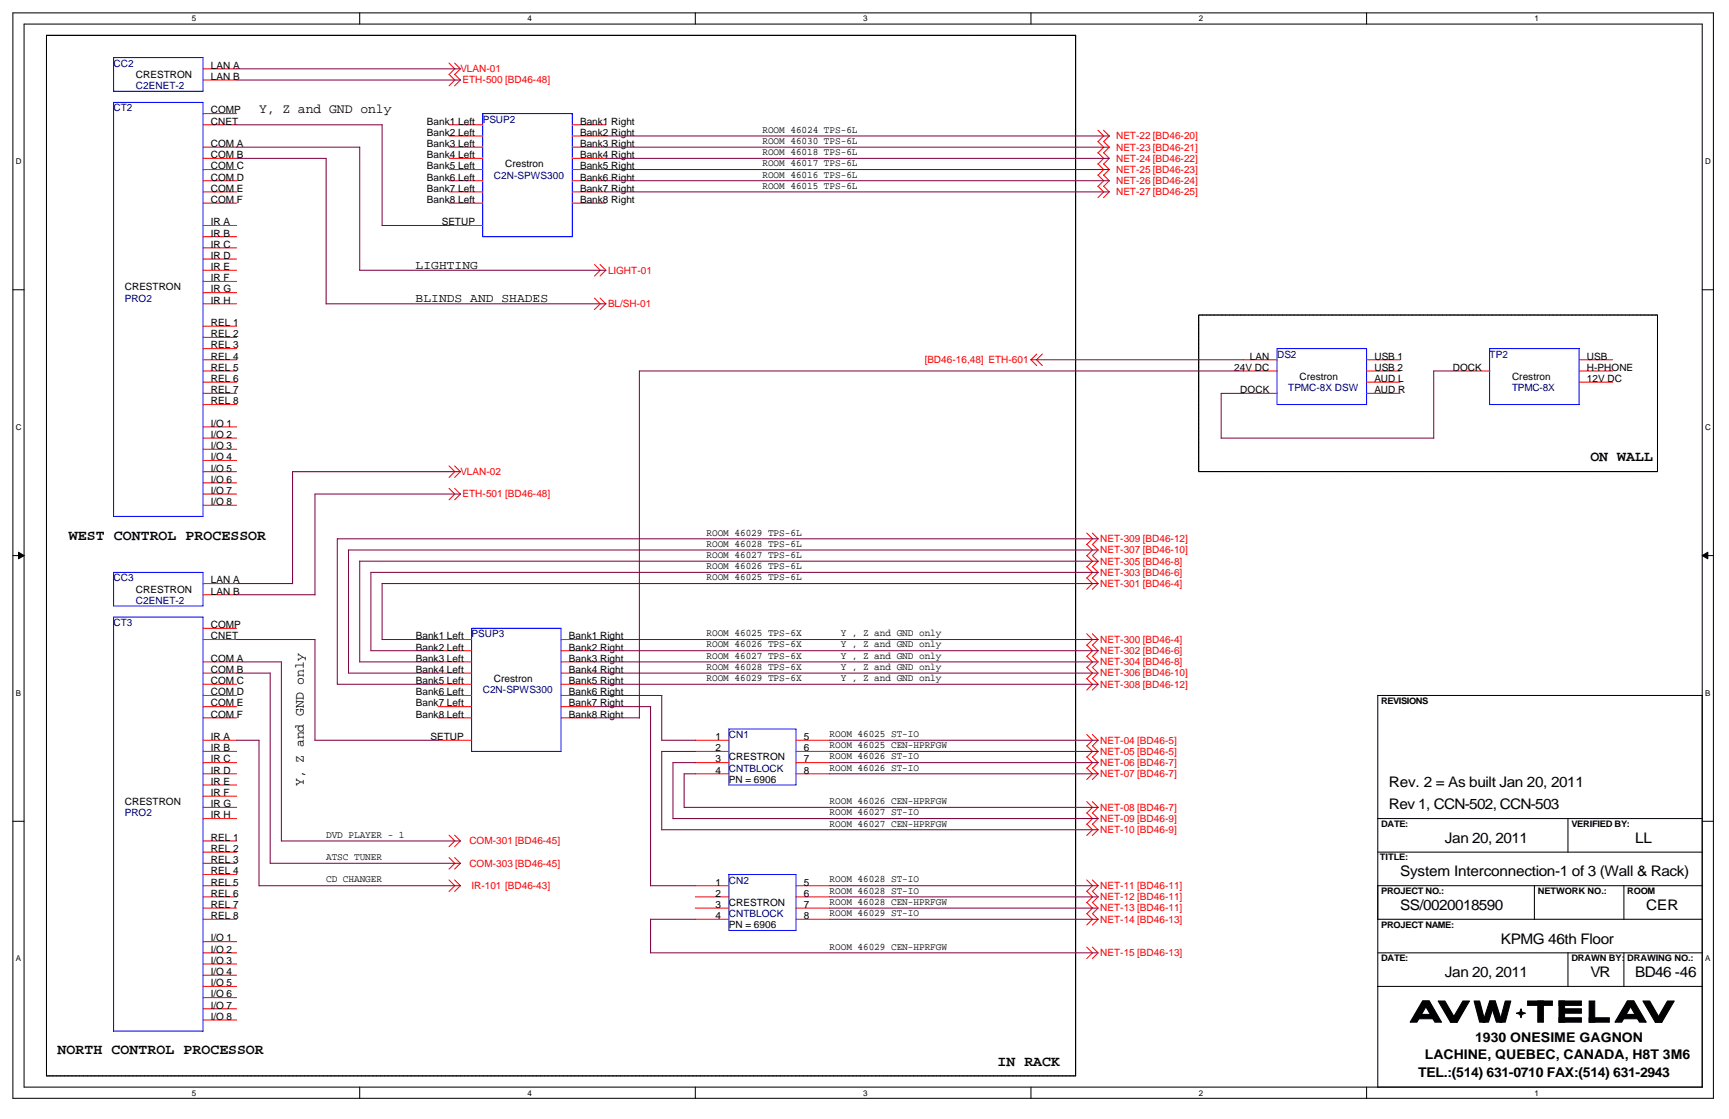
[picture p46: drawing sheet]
<svg xmlns="http://www.w3.org/2000/svg" width="864mm" height="559mm" viewBox="0 0 864 559" stroke-linecap="round" stroke-linejoin="round" font-family="sans-serif">
<defs><g id="words">
<g font-size="7.3">
<text x="794" y="230">ON WALL</text>
<text x="34" y="269">WEST CONTROL PROCESSOR</text>
<text x="694" y="393">Rev. 2 = As built Jan 20, 2011</text>
<text x="694" y="404">Rev 1, CCN-502, CCN-503</text>
<text x="722" y="421">Jan 20, 2011</text>
<text x="817" y="421">LL</text>
<text x="699" y="438">System Interconnection-1 of 3 (Wall &amp; Rack)</text>
<text x="699" y="454">SS/0020018590</text>
<text x="822" y="454">CER</text>
<text x="750" y="471">KPMG 46th Floor</text>
<text x="722" y="488">Jan 20, 2011</text>
<text x="794" y="488">VR</text>
<text x="817" y="488">BD46 -46</text>
<text x="29" y="527">NORTH CONTROL PROCESSOR</text>
<text x="498" y="532">IN RACK</text>
</g>
<g font-size="6.7">
<text x="129" y="56">Y, Z and GND only</text>
<text x="152" y="393" transform="rotate(-90 152 393)">Y, Z and GND only</text>
<text x="737" y="520">1930 ONESIME GAGNON</text>
<text x="712" y="529">LACHINE, QUEBEC, CANADA, H8T 3M6</text>
<text x="708" y="538">TEL.:(514) 631-0710 FAX:(514) 631-2943</text>
</g>
<g font-size="6.2">
<text x="208" y="134">LIGHTING</text>
<text x="208" y="151">BLINDS AND SHADES</text>
</g>
<g font-size="5" fill="#000080">
<text x="57" y="33">CC2</text>
<text x="68" y="44">C2ENET-2</text>
<text x="57" y="56">CT2</text>
<text x="241" y="61">PSUP2</text>
<text x="247" y="89">C2N-SPWS300</text>
<text x="62" y="151">PRO2</text>
<text x="638" y="179">DS2</text>
<text x="744" y="179">TP2</text>
<text x="643" y="195">TPMC-8X DSW</text>
<text x="755" y="195">TPMC-8X</text>
<text x="57" y="290">CC3</text>
<text x="68" y="301">C2ENET-2</text>
<text x="57" y="313">CT3</text>
<text x="236" y="318">PSUP3</text>
<text x="241" y="346">C2N-SPWS300</text>
<text x="364" y="369">CN1</text>
<text x="364" y="385">CNTBLOCK</text>
<text x="62" y="408">PRO2</text>
<text x="364" y="441">CN2</text>
<text x="364" y="458">CNTBLOCK</text>
</g>
<g font-size="5">
<text x="105" y="34">LAN A</text>
<text x="68" y="39">CRESTRON</text>
<text x="105" y="40">LAN B</text>
<text x="105" y="57">COMP</text>
<text x="105" y="62">CNET</text>
<text x="213" y="62">Bank1 Left</text>
<text x="290" y="62">Bank1 Right</text>
<text x="213" y="68">Bank2 Left</text>
<text x="290" y="68">Bank2 Right</text>
<text x="381" y="72">ROOM 46030 TPS-6L</text>
<text x="381" y="66">ROOM 46024 TPS-6L</text>
<text x="105" y="73">COM A</text>
<text x="213" y="73">Bank3 Left</text>
<text x="290" y="73">Bank3 Right</text>
<text x="381" y="77">ROOM 46018 TPS-6L</text>
<text x="105" y="79">COM B</text>
<text x="213" y="79">Bank4 Left</text>
<text x="252" y="84">Crestron</text>
<text x="290" y="79">Bank4 Right</text>
<text x="381" y="83">ROOM 46017 TPS-6L</text>
<text x="105" y="85">COM C</text>
<text x="213" y="85">Bank5 Left</text>
<text x="290" y="85">Bank5 Right</text>
<text x="381" y="89">ROOM 46016 TPS-6L</text>
<text x="105" y="90">COM D</text>
<text x="105" y="96">COM E</text>
<text x="213" y="90">Bank6 Left</text>
<text x="213" y="96">Bank7 Left</text>
<text x="290" y="90">Bank6 Right</text>
<text x="290" y="96">Bank7 Right</text>
<text x="381" y="94">ROOM 46015 TPS-6L</text>
<text x="105" y="101">COM F</text>
<text x="213" y="101">Bank8 Left</text>
<text x="290" y="101">Bank8 Right</text>
<text x="105" y="113">IR A</text>
<text x="221" y="113">SETUP</text>
<text x="105" y="118">IR B</text>
<text x="105" y="124">IR C</text>
<text x="105" y="129">IR D</text>
<text x="105" y="135">IR E</text>
<text x="105" y="140">IR F</text>
<text x="62" y="145">CRESTRON</text>
<text x="105" y="146">IR G</text>
<text x="105" y="152">IR H</text>
<text x="105" y="163">REL 1</text>
<text x="105" y="168">REL 2</text>
<text x="105" y="174">REL 3</text>
<text x="105" y="180">REL 4</text>
<text x="624" y="180">LAN</text>
<text x="686" y="180">USB 1</text>
<text x="793" y="180">USB</text>
<text x="105" y="185">REL 5</text>
<text x="616" y="185">24V DC</text>
<text x="686" y="185">USB 2</text>
<text x="726" y="185">DOCK</text>
<text x="793" y="185">H-PHONE</text>
<text x="105" y="191">REL 6</text>
<text x="649" y="190">Crestron</text>
<text x="686" y="191">AUD L</text>
<text x="755" y="190">Crestron</text>
<text x="793" y="191">12V DC</text>
<text x="105" y="196">REL 7</text>
<text x="620" y="196">DOCK</text>
<text x="686" y="196">AUD R</text>
<text x="105" y="202">REL 8</text>
<text x="105" y="213">I/O 1</text>
<text x="105" y="219">I/O 2</text>
<text x="105" y="224">I/O 3</text>
<text x="105" y="230">I/O 4</text>
<text x="105" y="235">I/O 5</text>
<text x="105" y="241">I/O 6</text>
<text x="105" y="247">I/O 7</text>
<text x="105" y="252">I/O 8</text>
<text x="353" y="267">ROOM 46029 TPS-6L</text>
<text x="353" y="273">ROOM 46028 TPS-6L</text>
<text x="353" y="279">ROOM 46027 TPS-6L</text>
<text x="353" y="284">ROOM 46026 TPS-6L</text>
<text x="105" y="291">LAN A</text>
<text x="353" y="290">ROOM 46025 TPS-6L</text>
<text x="68" y="296">CRESTRON</text>
<text x="105" y="297">LAN B</text>
<text x="105" y="314">COMP</text>
<text x="353" y="318">ROOM 46025 TPS-6X</text>
<text x="420" y="318">Y , Z and GND only</text>
<text x="105" y="319">CNET</text>
<text x="208" y="319">Bank1 Left</text>
<text x="284" y="319">Bank1 Right</text>
<text x="353" y="323">ROOM 46026 TPS-6X</text>
<text x="420" y="323">Y , Z and GND only</text>
<text x="208" y="325">Bank2 Left</text>
<text x="284" y="325">Bank2 Right</text>
<text x="353" y="329">ROOM 46027 TPS-6X</text>
<text x="420" y="329">Y , Z and GND only</text>
<text x="105" y="330">COM A</text>
<text x="208" y="330">Bank3 Left</text>
<text x="284" y="330">Bank3 Right</text>
<text x="353" y="335">ROOM 46028 TPS-6X</text>
<text x="420" y="335">Y , Z and GND only</text>
<text x="105" y="336">COM B</text>
<text x="105" y="342">COM C</text>
<text x="208" y="336">Bank4 Left</text>
<text x="208" y="342">Bank5 Left</text>
<text x="247" y="341">Crestron</text>
<text x="284" y="336">Bank4 Right</text>
<text x="284" y="342">Bank5 Right</text>
<text x="353" y="340">ROOM 46029 TPS-6X</text>
<text x="420" y="340">Y , Z and GND only</text>
<text x="105" y="347">COM D</text>
<text x="208" y="347">Bank6 Left</text>
<text x="284" y="347">Bank6 Right</text>
<text x="105" y="353">COM E</text>
<text x="208" y="353">Bank7 Left</text>
<text x="284" y="353">Bank7 Right</text>
<text x="105" y="358">COM F</text>
<text x="208" y="358">Bank8 Left</text>
<text x="284" y="358">Bank8 Right</text>
<text x="105" y="370">IR A</text>
<text x="215" y="370">SETUP</text>
<text x="357" y="370">1</text>
<text x="401" y="370">5</text>
<text x="414" y="368">ROOM 46025 ST-IO</text>
<text x="105" y="375">IR B</text>
<text x="357" y="375">2</text>
<text x="401" y="375">6</text>
<text x="414" y="374">ROOM 46025 CEN-HPRFGW</text>
<text x="105" y="381">IR C</text>
<text x="357" y="381">3</text>
<text x="364" y="380">CRESTRON</text>
<text x="401" y="381">7</text>
<text x="414" y="379">ROOM 46026 ST-IO</text>
<text x="105" y="386">IR D</text>
<text x="357" y="386">4</text>
<text x="401" y="386">8</text>
<text x="414" y="385">ROOM 46026 ST-IO</text>
<text x="105" y="392">IR E</text>
<text x="364" y="391">PN = 6906</text>
<text x="105" y="398">IR F</text>
<text x="414" y="402">ROOM 46026 CEN-HPRFGW</text>
<text x="62" y="402">CRESTRON</text>
<text x="105" y="403">IR G</text>
<text x="414" y="407">ROOM 46027 ST-IO</text>
<text x="105" y="409">IR H</text>
<text x="414" y="413">ROOM 46027 CEN-HPRFGW</text>
<text x="105" y="420">REL 1</text>
<text x="163" y="418">DVD PLAYER - 1</text>
<text x="105" y="425">REL 2</text>
<text x="105" y="431">REL 3</text>
<text x="163" y="430">ATSC TUNER</text>
<text x="105" y="437">REL 4</text>
<text x="105" y="442">REL 5</text>
<text x="163" y="441">CD CHANGER</text>
<text x="357" y="442">1</text>
<text x="401" y="442">5</text>
<text x="414" y="441">ROOM 46028 ST-IO</text>
<text x="105" y="448">REL 6</text>
<text x="357" y="448">2</text>
<text x="401" y="448">6</text>
<text x="414" y="446">ROOM 46028 ST-IO</text>
<text x="105" y="453">REL 7</text>
<text x="357" y="453">3</text>
<text x="364" y="452">CRESTRON</text>
<text x="401" y="453">7</text>
<text x="414" y="452">ROOM 46028 CEN-HPRFGW</text>
<text x="105" y="459">REL 8</text>
<text x="357" y="459">4</text>
<text x="401" y="459">8</text>
<text x="414" y="457">ROOM 46029 ST-IO</text>
<text x="364" y="464">PN = 6906</text>
<text x="105" y="470">I/O 1</text>
<text x="105" y="476">I/O 2</text>
<text x="414" y="474">ROOM 46029 CEN-HPRFGW</text>
<text x="105" y="481">I/O 3</text>
<text x="105" y="487">I/O 4</text>
<text x="105" y="493">I/O 5</text>
<text x="105" y="498">I/O 6</text>
<text x="105" y="504">I/O 7</text>
<text x="105" y="509">I/O 8</text>
</g>
<g font-size="5" fill="#f00">
<text x="230" y="36">VLAN-01</text>
<text x="231" y="42">ETH-500 [BD46-48]</text>
<text x="557" y="70">NET-22 [BD46-20]</text>
<text x="557" y="75">NET-23 [BD46-21]</text>
<text x="557" y="81">NET-24 [BD46-22]</text>
<text x="557" y="86">NET-25 [BD46-23]</text>
<text x="557" y="92">NET-26 [BD46-24]</text>
<text x="557" y="98">NET-27 [BD46-25]</text>
<text x="304" y="137">LIGHT-01</text>
<text x="304" y="153">BL/SH-01</text>
<text x="462" y="181">[BD46-16,48] ETH-601</text>
<text x="230" y="237">VLAN-02</text>
<text x="231" y="248">ETH-501 [BD46-48]</text>
<text x="550" y="271">NET-309 [BD46-12]</text>
<text x="550" y="282">NET-305 [BD46-8]</text>
<text x="550" y="276">NET-307 [BD46-10]</text>
<text x="550" y="288">NET-303 [BD46-6]</text>
<text x="550" y="293">NET-301 [BD46-4]</text>
<text x="550" y="321">NET-300 [BD46-4]</text>
<text x="550" y="327">NET-302 [BD46-6]</text>
<text x="550" y="332">NET-304 [BD46-8]</text>
<text x="550" y="338">NET-306 [BD46-10]</text>
<text x="550" y="343">NET-308 [BD46-12]</text>
<text x="550" y="371">NET-04 [BD46-5]</text>
<text x="550" y="377">NET-05 [BD46-5]</text>
<text x="550" y="383">NET-06 [BD46-7]</text>
<text x="550" y="388">NET-07 [BD46-7]</text>
<text x="550" y="405">NET-08 [BD46-7]</text>
<text x="550" y="410">NET-09 [BD46-9]</text>
<text x="550" y="416">NET-10 [BD46-9]</text>
<text x="234" y="422">COM-301 [BD46-45]</text>
<text x="234" y="433">COM-303 [BD46-45]</text>
<text x="236" y="444">IR-101 [BD46-43]</text>
<text x="550" y="444">NET-11 [BD46-11]</text>
<text x="550" y="450">NET-12 [BD46-11]</text>
<text x="550" y="455">NET-13 [BD46-11]</text>
<text x="550" y="461">NET-14 [BD46-13]</text>
<text x="550" y="478">NET-15 [BD46-13]</text>
</g>
<g font-size="4.5">
<text x="690" y="351">REVISIONS</text>
<text x="690" y="413">DATE:</text>
<text x="785" y="413">VERIFIED BY:</text>
<text x="689" y="430">TITLE:</text>
<text x="690" y="446">PROJECT NO.:</text>
<text x="768" y="446">NETWORK NO.:</text>
<text x="813" y="446">ROOM</text>
<text x="690" y="463">PROJECT NAME:</text>
<text x="690" y="480">DATE:</text>
<text x="785" y="480">DRAWN BY:</text>
<text x="813" y="480">DRAWING NO.:</text>
</g>
<g font-size="4">
<text x="96" y="11">5</text>
<text x="263" y="11">4</text>
<text x="431" y="11">3</text>
<text x="599" y="11">2</text>
<text x="766" y="11">1</text>
<text x="8" y="82">D</text>
<text x="852" y="82">D</text>
<text x="8" y="215">C</text>
<text x="852" y="215">C</text>
<text x="8" y="347">B</text>
<text x="852" y="347">B</text>
<text x="8" y="480">A</text>
<text x="852" y="480">A</text>
<text x="96" y="547">5</text>
<text x="263" y="547">4</text>
<text x="431" y="547">3</text>
<text x="599" y="547">2</text>
<text x="766" y="547">1</text>
</g>
</g></defs>
<path d="M6 6h850v542h-850zM12 12h838v531h-838z" fill="none" stroke="#000" stroke-width=".51"/>
<g fill="#fff">
<path d="M96 7h2v5h-2z"/>
<path d="M96 543h2v5h-2z"/>
</g>
<path d="M180 6v6M180 543v5" fill="none" stroke="#000" stroke-width=".51"/>
<g fill="#fff">
<path d="M263 7h3v5h-3z"/>
<path d="M263 543h3v5h-3z"/>
</g>
<path d="M347 6v6M347 543v5" fill="none" stroke="#000" stroke-width=".51"/>
<g fill="#fff">
<path d="M431 7h2v5h-2z"/>
<path d="M431 543h2v5h-2z"/>
</g>
<path d="M515 6v6M515 543v5" fill="none" stroke="#000" stroke-width=".51"/>
<g fill="#fff">
<path d="M599 7h2v5h-2z"/>
<path d="M599 543h2v5h-2z"/>
</g>
<path d="M683 6v6M683 543v5" fill="none" stroke="#000" stroke-width=".51"/>
<g fill="#fff">
<path d="M766 7h3v5h-3z"/>
<path d="M766 543h3v5h-3z"/>
<path d="M8 78h3v5h-3z"/>
<path d="M852 78h3v5h-3z"/>
<path d="M8 211h3v4h-3z"/>
<path d="M852 211h3v4h-3z"/>
</g>
<path d="M6 145h6M850 145h6" fill="none" stroke="#000" stroke-width=".51"/>
<g fill="#fff">
<path d="M8 344h2v4h-2z"/>
<path d="M852 344h2v4h-2z"/>
</g>
<path d="M6 277h6M850 277h6" fill="none" stroke="#000" stroke-width=".51"/>
<g fill="#000" stroke="#000" stroke-width=".5">
<path d="M9 276l3 1-3 2z" fill-rule="evenodd"/>
<path d="M850 277l3-1v3z" fill-rule="evenodd"/>
</g>
<g fill="#fff">
<path d="M8 476h2v5h-2z"/>
<path d="M852 476h2v5h-2z"/>
</g>
<g fill="none" stroke="#000" stroke-width=".51">
<path d="M850 347v196h-162v-196h162M6 410h6M688 409h162M783 409v17M850 410h6M688 426h162M688 459h162M688 442h162M766 442v17M811 442v17M688 476h162M783 476v17"/>
<path d="M811 476v17M688 493h162"/>
</g>
<path d="M23 18h514M537 18v519M599 157h229M828 157v79M599 236v-79M828 236h-229M23 537v-519M537 537h-514" fill="none" stroke="#000" stroke-width=".5" stroke-dasharray=".3 .2 .1 .2"/>
<g fill="#000" stroke="#000" stroke-width=".51">
<path d="M718 500h4l6 10h-4z" fill-rule="evenodd"/>
<path d="M731 500h3l-6 10h-4z" fill-rule="evenodd"/>
<path d="M736 500h3l3 10h-3z" fill-rule="evenodd"/>
<path d="M744 500h3l3 10h-3z" fill-rule="evenodd"/>
<path d="M744 500h3l-4 10h-2z" fill-rule="evenodd"/>
<path d="M752 500h3l-3 10h-3z" fill-rule="evenodd"/>
<path d="M821 500h3l6 10h-3z" fill-rule="evenodd"/>
<path d="M833 500h3l-6 10h-3z" fill-rule="evenodd"/>
<path d="M711 500h3l-6 10h-4z" fill-rule="evenodd"/>
<path d="M708 507h8v2h-8z" fill-rule="evenodd"/>
<path d="M711 500h3l6 10h-3z" fill-rule="evenodd"/>
<path d="M757 506l2-1 1-1v1l2 1-2 1v1l-1-1z" fill-rule="evenodd"/>
<path d="M763 500h12v2h-12z" fill-rule="evenodd"/>
<path d="M768 500h3v10h-3z" fill-rule="evenodd"/>
<path d="M779 508h11v2h-11z" fill-rule="evenodd"/>
<path d="M779 500h2v10h-2z" fill-rule="evenodd"/>
<path d="M779 500h11v2h-11z" fill-rule="evenodd"/>
<path d="M779 504h11v2h-11z" fill-rule="evenodd"/>
<path d="M794 500h3v10h-3z" fill-rule="evenodd"/>
<path d="M794 508h10v2h-10z" fill-rule="evenodd"/>
<path d="M813 500h3l-6 10h-3z" fill-rule="evenodd"/>
<path d="M810 507h8v2h-8z" fill-rule="evenodd"/>
<path d="M813 500h3l6 10h-3z" fill-rule="evenodd"/>
</g>
<g fill="none" stroke="#f00" stroke-width=".51">
<path d="M101 34h17M101 40h17M224 37l3 3-3 3M224 31l3 3-3 3M227 37l3 3-3 3M227 31l3 3-3 3M101 57h17M101 62h17M101 73h17M101 79h17M224 62h17M224 73h17"/>
<path d="M224 79h17M224 68h17M286 62h17M286 73h17M286 79h17M286 68h17M548 71l3 2-3 3M548 65l3 3-3 3M548 76l3 3-3 3M551 71l3 2-3 3M551 65l3 3-3 3M551 76l3 3-3 3"/>
<path d="M101 85h17M101 90h17M101 96h17M224 85h17M224 90h17M224 96h17M286 85h17M286 90h17M286 96h17M548 93l3 3-3 3M548 82l3 3-3 3M548 87l3 3-3 3"/>
<path d="M551 93l3 3-3 3M551 82l3 3-3 3M551 87l3 3-3 3M101 101h17M101 113h17M101 118h17M224 101h17M224 113h17M286 101h17M101 124h17M101 129h17M101 135h17"/>
<path d="M297 132l3 3-3 3M300 132l3 3-3 3M101 141h17M101 146h17M101 152h17M297 149l3 3-3 3M300 149l3 3-3 3M101 180h17M101 163h17M101 168h17M101 174h17M518 177l-3 3 3 3"/>
<path d="M521 177l-3 3 3 3M621 180h17M683 180h16M789 180h17M101 185h17M101 191h17M101 196h17M621 185h17M621 196h17M683 185h16M683 191h16M683 196h16"/>
<path d="M727 185h17M789 185h17M789 191h17M101 202h17M101 213h17M101 219h17M101 224h17M101 230h17M101 236h17M224 233l3 3-3 2M227 233l3 3-3 2M101 241h17"/>
<path d="M101 247h17M101 252h17M224 244l3 3-3 3M227 244l3 3-3 3M543 277l3 3-3 3M543 266l3 3-3 3M543 272l3 3-3 3M546 277l2 3-2 3M546 266l2 3-2 3M546 272l2 3-2 3M101 291h17M101 297h17"/>
<path d="M543 289l3 2-3 3M543 283l3 3-3 3M546 289l2 2-2 3M546 283l2 3-2 3M101 319h17M101 314h17M219 319h17M280 319h17M543 316l3 3-3 3M546 316l2 3-2 3M101 331h17M101 336h17"/>
<path d="M219 331h17M219 336h17M219 325h17M280 331h17M280 336h17M280 325h17M543 322l3 3-3 3M543 328l3 3-3 2M543 333l3 3-3 3M543 339l3 3-3 3M546 322l2 3-2 3M546 328l2 3-2 2"/>
<path d="M546 333l2 3-2 3M546 339l2 3-2 3M101 342h17M101 347h17M101 353h17M101 358h17M219 342h17M219 347h17M219 353h17M219 358h17M280 342h17M280 347h17"/>
<path d="M280 353h17M280 358h17M101 370h17M101 375h17M219 370h17M347 370h17M347 375h17M398 370h16M398 375h16M543 367l3 3-3 3M543 372l3 3-3 3M543 378l3 3-3 3"/>
<path d="M546 367l2 3-2 3M546 372l2 3-2 3M546 378l2 3-2 3M101 381h17M101 386h17M101 392h17M101 398h17M347 381h17M347 386h17M398 381h16M398 386h16M543 384l3 2-3 3"/>
<path d="M546 384l2 2-2 3M101 403h17M101 409h17M101 420h17M224 417l3 3-3 3M227 417l3 3-3 3M543 400l3 3-3 3M543 406l3 3-3 3M543 411l3 3-3 3M546 400l2 3-2 3M546 406l2 3-2 3M546 411l2 3-2 3"/>
<path d="M101 426h17M101 431h17M101 437h17M224 428l3 3-3 3M224 439l3 3-3 3M227 428l3 3-3 3M227 439l3 3-3 3M543 439l3 3-3 3M546 439l2 3-2 3M101 442h17M101 448h17M101 453h17"/>
<path d="M101 459h17M347 442h17M347 448h17M347 453h17M347 459h17M398 442h16M398 448h16M398 453h16M398 459h16M543 456l3 3-3 3M543 451l3 2-3 3M543 445l3 3-3 3"/>
<path d="M546 456l2 3-2 3M546 451l2 2-2 3M546 445l2 3-2 3M101 470h17M101 476h17M543 473l3 3-3 3M546 473l2 3-2 3M101 481h17M101 487h17M101 493h17M101 498h17M101 504h17"/>
<path d="M101 509h17"/>
</g>
<path d="M57 29h44v17h-44zM57 51h44v207h-44zM241 57h45v61h-45zM638 174h45v28h-45zM744 174h45v28h-45zM57 286h44v17h-44zM57 308h44v207h-44zM236 314h44v61h-44zM364 364h34v28h-34zM364 437h34v28h-34z" fill="none" stroke="#00f" stroke-width=".51"/>
<g fill="none" stroke="#800040" stroke-width=".51">
<path d="M118 40h112M118 34h112M118 62h73M118 73h62M118 79h45M163 79v73h140M180 73v62h123M191 62v51h33M303 73h251M303 79h251M303 68h251M303 90h251"/>
<path d="M303 85h251M303 96h251M515 180h106M621 185h-302v174M727 185h-11v34h-106v-23h11M230 236h-84v56M230 247h-73v50h-39M549 275h-375v61h45M549 269h-381v73h51M118 291h28M549 291h-358v28h28M549 286h-364v39h34"/>
<path d="M549 280h-369v51h39M118 319h39v51M297 319h252M118 331h23v89h89M118 336h17v95h95M297 325h252M297 331h252M297 336h252M297 342h252M297 347h34v23M297 353h28v89M297 358h22"/>
<path d="M118 370h11v72M157 370h62M331 370h16M347 375h-16v39h218M414 370h135M414 375h135M347 381h-11v28h213M347 386h-5v17h207M414 381h135M414 386h135M129 442h101M325 442h22"/>
<path d="M347 459h-22v17M414 448h135M414 453h135M414 442h135M414 459h135M325 476h223"/>
</g>
<use href="#words"/>
</svg>
